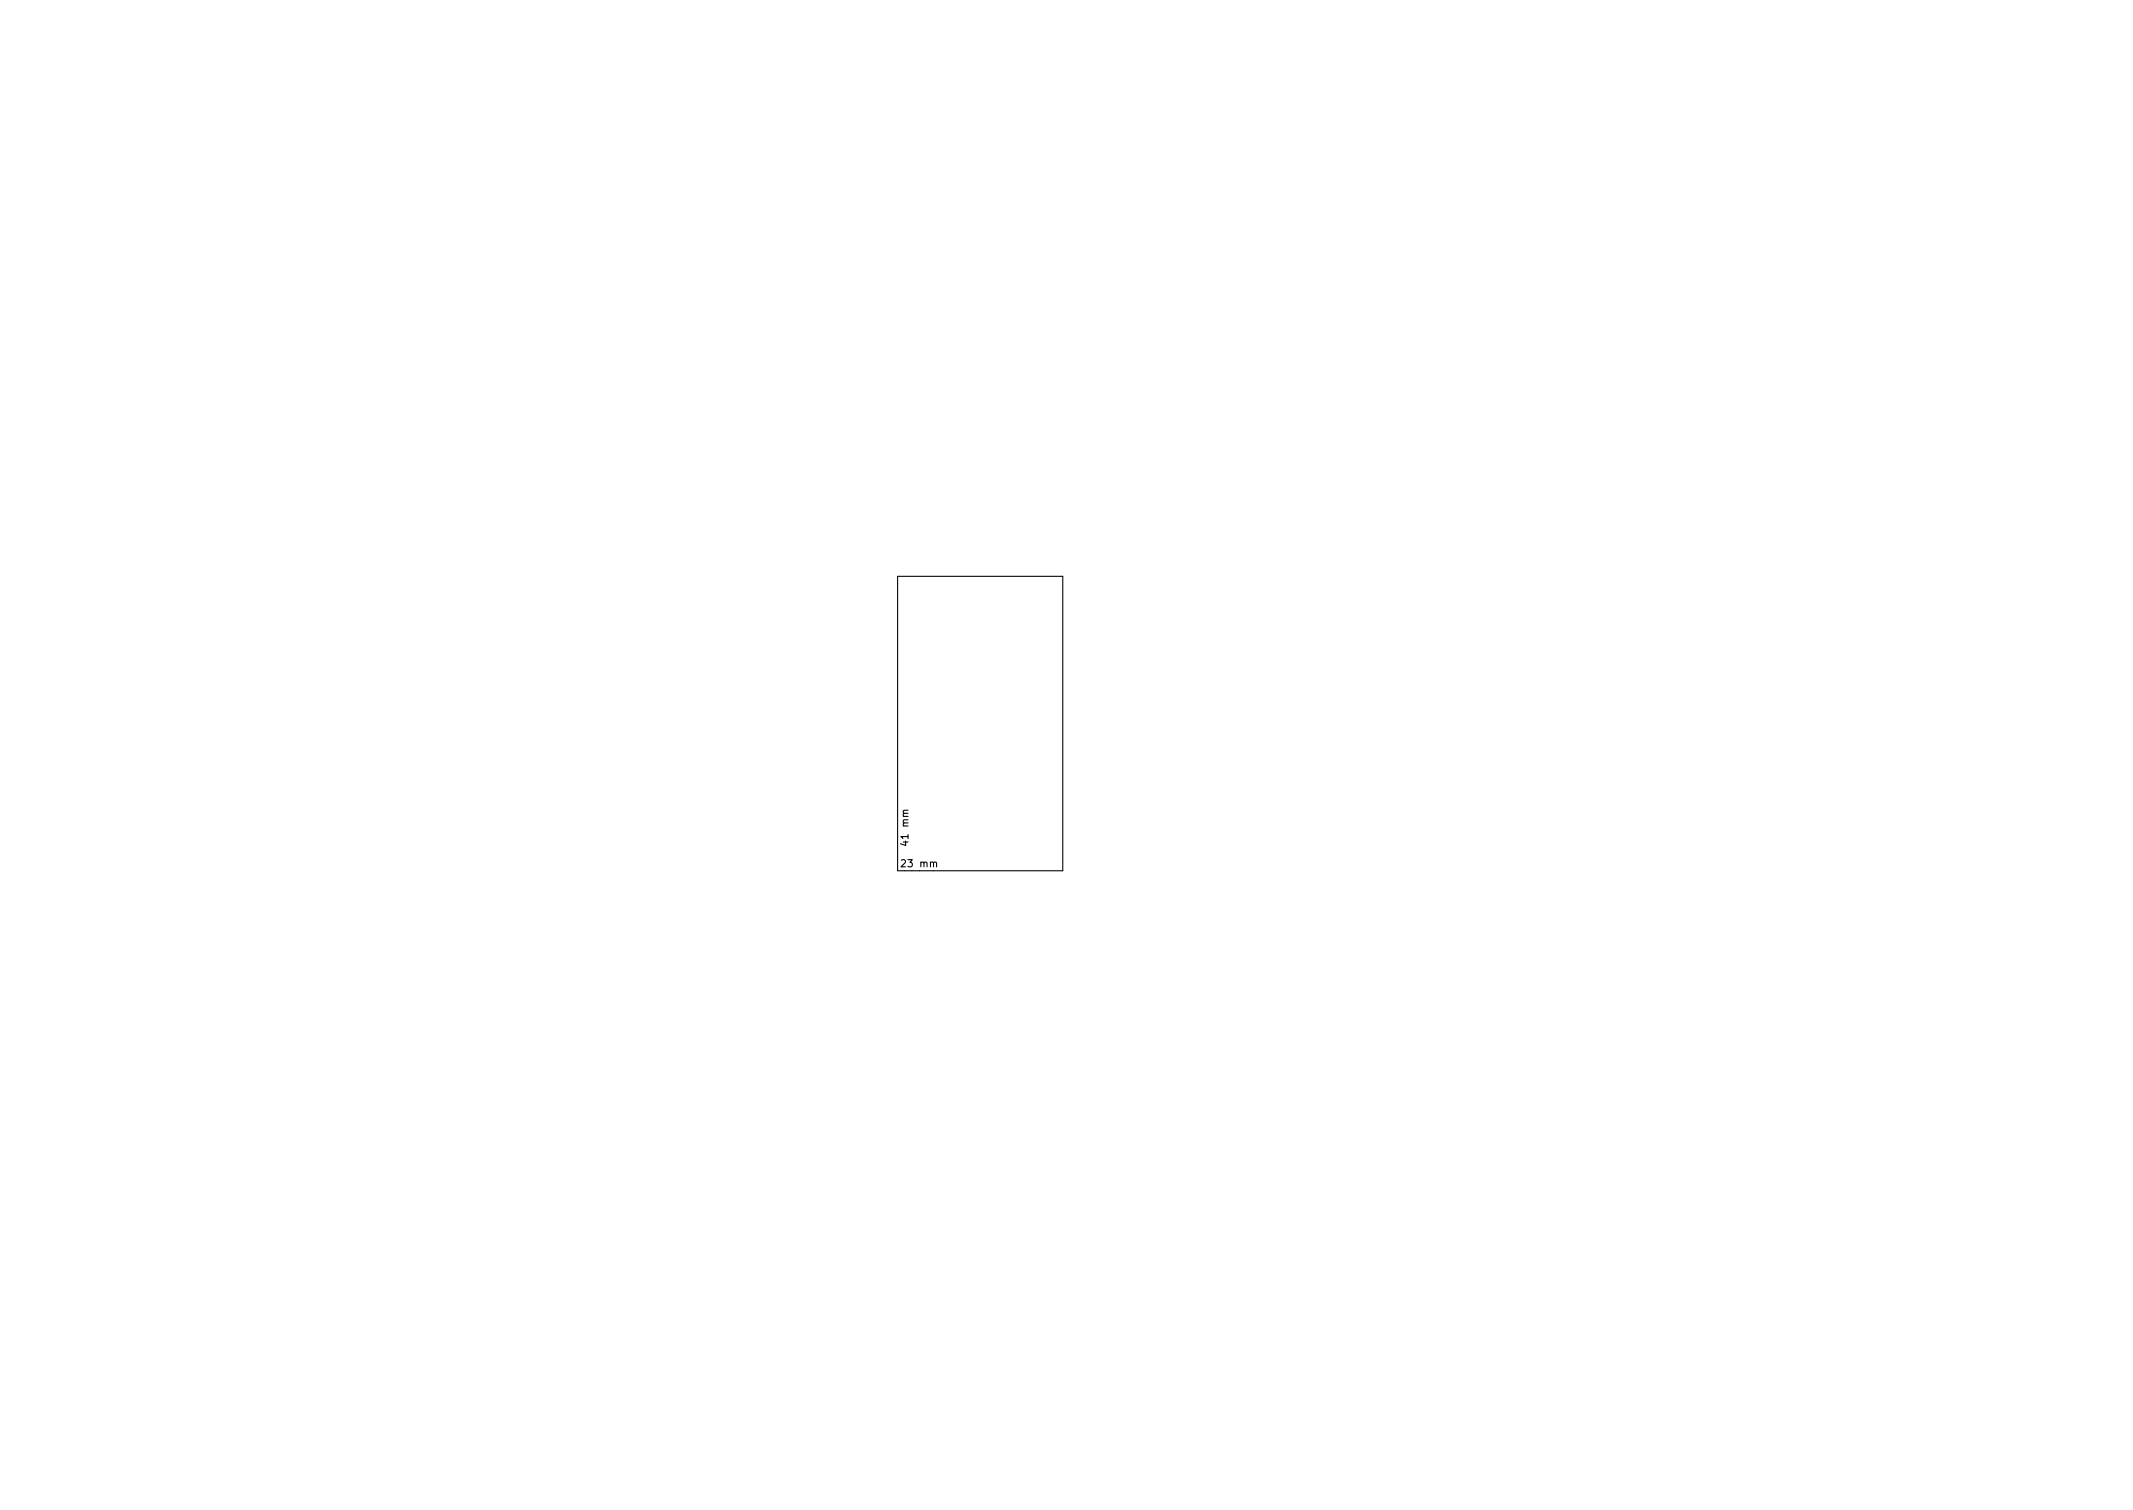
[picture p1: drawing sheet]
<svg xmlns="http://www.w3.org/2000/svg" width="297mm" height="210mm" viewBox="0 0 297 210" stroke-linecap="round" stroke-linejoin="round" font-family="sans-serif">
<defs><g id="words">
<g font-size="1.4">
<text x="126.5" y="117.5" transform="rotate(-90 126.5 117.5)">41 mm</text>
<text x="125.8" y="120.7">23 mm</text>
</g>
</g></defs>
<path d="M126 121.2h-1v-41h23v41h-18" fill="none" stroke="#000" stroke-width=".15"/>
<use href="#words"/>
</svg>
